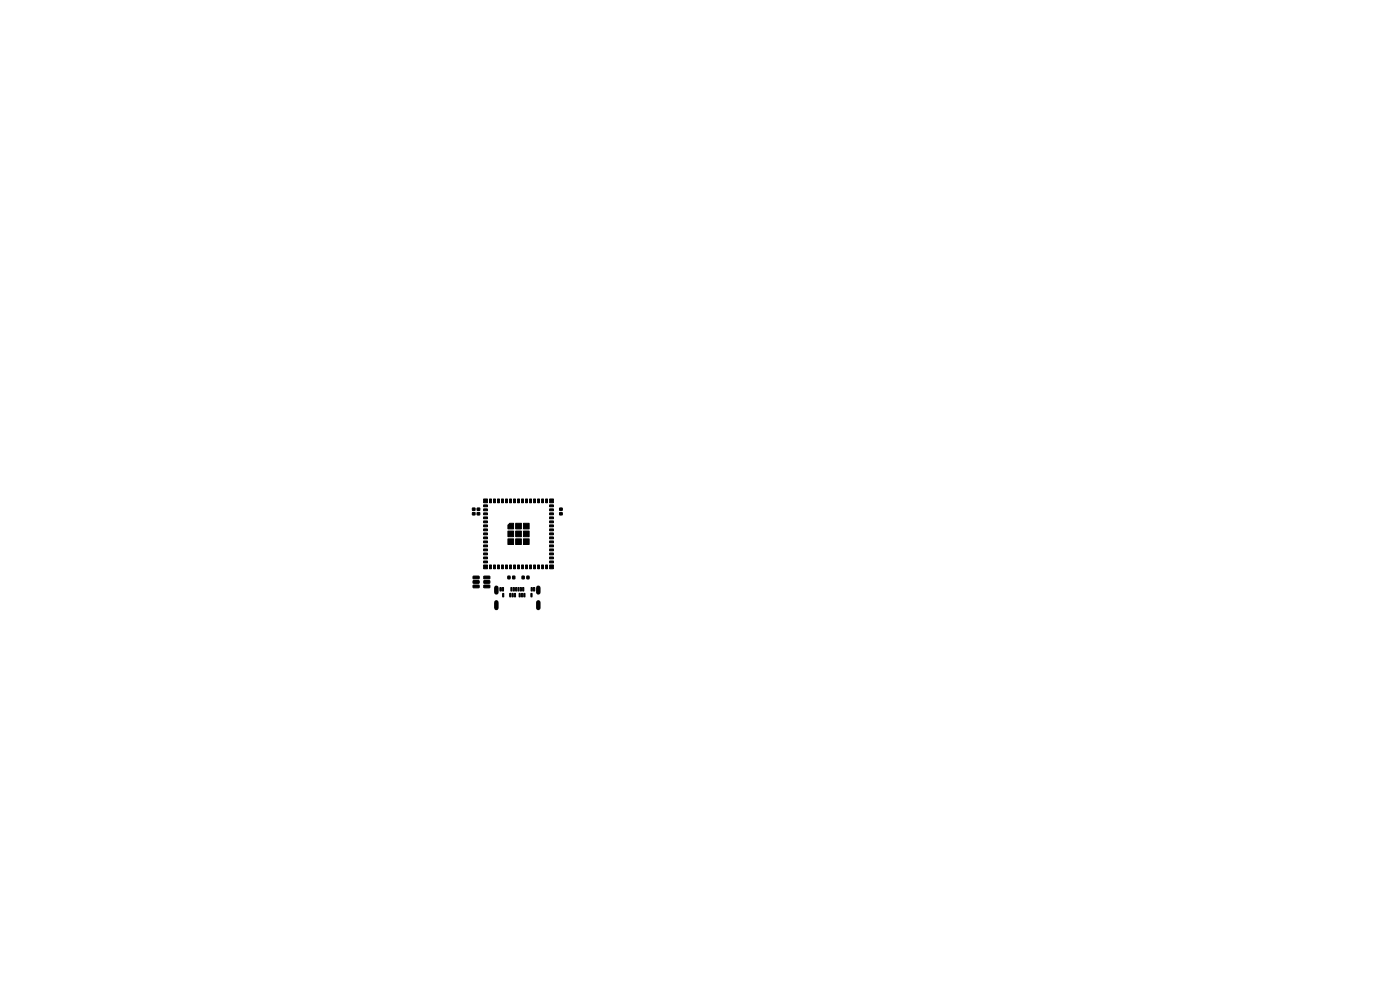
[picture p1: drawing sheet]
<svg xmlns="http://www.w3.org/2000/svg" width="297mm" height="210mm" viewBox="0 0 297 210" stroke-linecap="round" stroke-linejoin="round" font-family="sans-serif">
<g fill="#000" stroke="#000" stroke-width=".21">
<path d="M100.2 108.7h.6v.5h-.6zM100.2 107.8h.6v.5h-.6zM101.2 108.7h.6v.5h-.6zM101.2 107.8h.6v.5h-.6zM102.6 107.1h.8v.4h-.8zM102.6 108h.8v.4h-.8zM102.6 108.8h.8v.4h-.8zM102.6 109.7h.8v.4h-.8zM102.6 110.5h.8v.4h-.8zM102.6 111.4h.8v.4h-.8zM102.6 112.2h.8v.4h-.8zM102.6 113.1h.8v.4h-.8z"/>
<path d="M102.6 113.9h.8v.4h-.8zM102.6 114.8h.8v.4h-.8zM102.6 115.6h.8v.4h-.8zM102.6 116.5h.8v.4h-.8zM102.6 117.3h.8v.4h-.8zM102.6 118.2h.8v.4h-.8zM102.6 119h.8v.4h-.8zM102.6 105.9h.8v.8h-.8zM103.9 105.9h.4v.8h-.4zM104.7 105.9h.4v.8h-.4zM105.5 105.9h.4v.8h-.4zM106.4 105.9h.4v.8h-.4z"/>
<path d="M107.2 105.9h.5v.8h-.5zM107.8 111.4l.3-.4h.8v1.2h-1.1zM107.8 112.7h1.1v1.2h-1.1zM107.8 114.3h1.1v1.2h-1.1zM108.1 105.9h.4v.8h-.4zM108.9 105.9h.4v.8h-.4zM109.4 111h1.2v1.2h-1.2zM109.4 112.7h1.2v1.2h-1.2zM109.4 114.3h1.2v1.2h-1.2zM109.8 105.9h.4v.8h-.4zM110.6 105.9h.4v.8h-.4zM111 111h1.2v1.2h-1.2z"/>
<path d="M111 112.7h1.2v1.2h-1.2zM111 114.3h1.2v1.2h-1.2zM111.5 105.9h.4v.8h-.4zM112.4 105.9h.4v.8h-.4zM113.2 105.9h.4v.8h-.4zM114 105.9h.4v.8h-.4zM114.9 105.9h.4v.8h-.4zM115.8 105.9h.4v.8h-.4zM116.6 119h.8v.4h-.8zM116.6 118.2h.8v.4h-.8zM116.6 117.3h.8v.4h-.8zM116.6 116.5h.8v.4h-.8z"/>
<path d="M116.6 115.6h.8v.4h-.8zM116.6 114.8h.8v.4h-.8zM116.6 113.9h.8v.4h-.8zM116.6 113.1h.8v.4h-.8zM116.6 112.2h.8v.4h-.8zM116.6 111.4h.8v.4h-.8zM116.6 110.5h.8v.4h-.8zM116.6 109.7h.8v.4h-.8zM116.6 108.8h.8v.4h-.8zM116.6 108h.8v.4h-.8zM116.6 107.1h.8v.4h-.8zM116.6 105.9h.8v.8h-.8z"/>
<path d="M118.7 107.8h.6v.5h-.6zM118.7 108.7h.6v.5h-.6zM100.4 122.2h1.2l.1 .5-1.3 .1zM100.4 123.2h1.2l.1 .5h-1.3zM100.4 124.1h1.2l.1 .5-1.3 .1zM102.6 119.9h.8v.8h-.8zM102.7 124.1h1.1l.1 .5-1.2 .1zM102.7 123.2h1.1l.1 .5h-1.2zM102.7 122.2h1.1l.1 .5-1.2 .1zM103.9 119.9h.4v.8h-.4zM104.7 119.9h.4v.8h-.4zM105.5 119.9h.4v.8h-.4z"/>
<path d="M106.1 124.6l.2 .1v.7l-.2-.1zM106.6 124.6l.2 .1v.7l-.2-.1zM106.6 125.9h.3l-.1 .7h-.2zM106.4 119.9h.4v.8h-.4zM107.2 119.9h.5v.8h-.5zM107.7 122.2h.5v.6h-.5zM108.1 125.9h.3l-.1 .7h-.2zM108.4 124.6l.2 .1v.7l-.2-.1zM108.1 119.9h.4v.8h-.4zM108.6 125.9h.3l-.1 .7h-.2zM108.8 122.2h.4v.6h-.4zM108.9 124.6l.2 .1v.7l-.2-.1z"/>
<path d="M109.1 125.9h.3l-.1 .7h-.2zM108.9 119.9h.4v.8h-.4zM109.4 124.6l.2 .1v.7l-.2-.1zM109.9 124.6l.2 .1v.7l-.2-.1zM110.1 125.9h.3l-.1 .7h-.2zM109.8 119.9h.4v.8h-.4zM110.4 124.6l.2 .1v.7l-.2-.1zM110.6 125.9h.3l-.1 .7h-.2zM110.9 124.6l.2 .1v.7l-.2-.1zM110.6 119.9h.4v.8h-.4zM111.1 125.9h.3l-.1 .7h-.2zM110.7 122.2h.5v.6h-.5z"/>
<path d="M111.5 119.9h.4v.8h-.4zM111.8 122.2h.4v.6h-.4zM112.6 125.9h.3l-.1 .7h-.2zM112.7 124.6l.2 .1v.7l-.2-.1zM112.4 119.9h.4v.8h-.4zM113.2 124.6l.2 .1v.7l-.2-.1zM113.2 119.9h.4v.8h-.4zM114 119.9h.4v.8h-.4zM114.9 119.9h.4v.8h-.4zM115.8 119.9h.4v.8h-.4zM116.6 119.9h.8v.8h-.8z"/>
</g>
<path d="M105.3 124.7v1M105.3 127.8v1.2M114.2 124.7v1M114.2 127.8v1.2" fill="none" stroke="#000" stroke-width=".95"/>
</svg>
